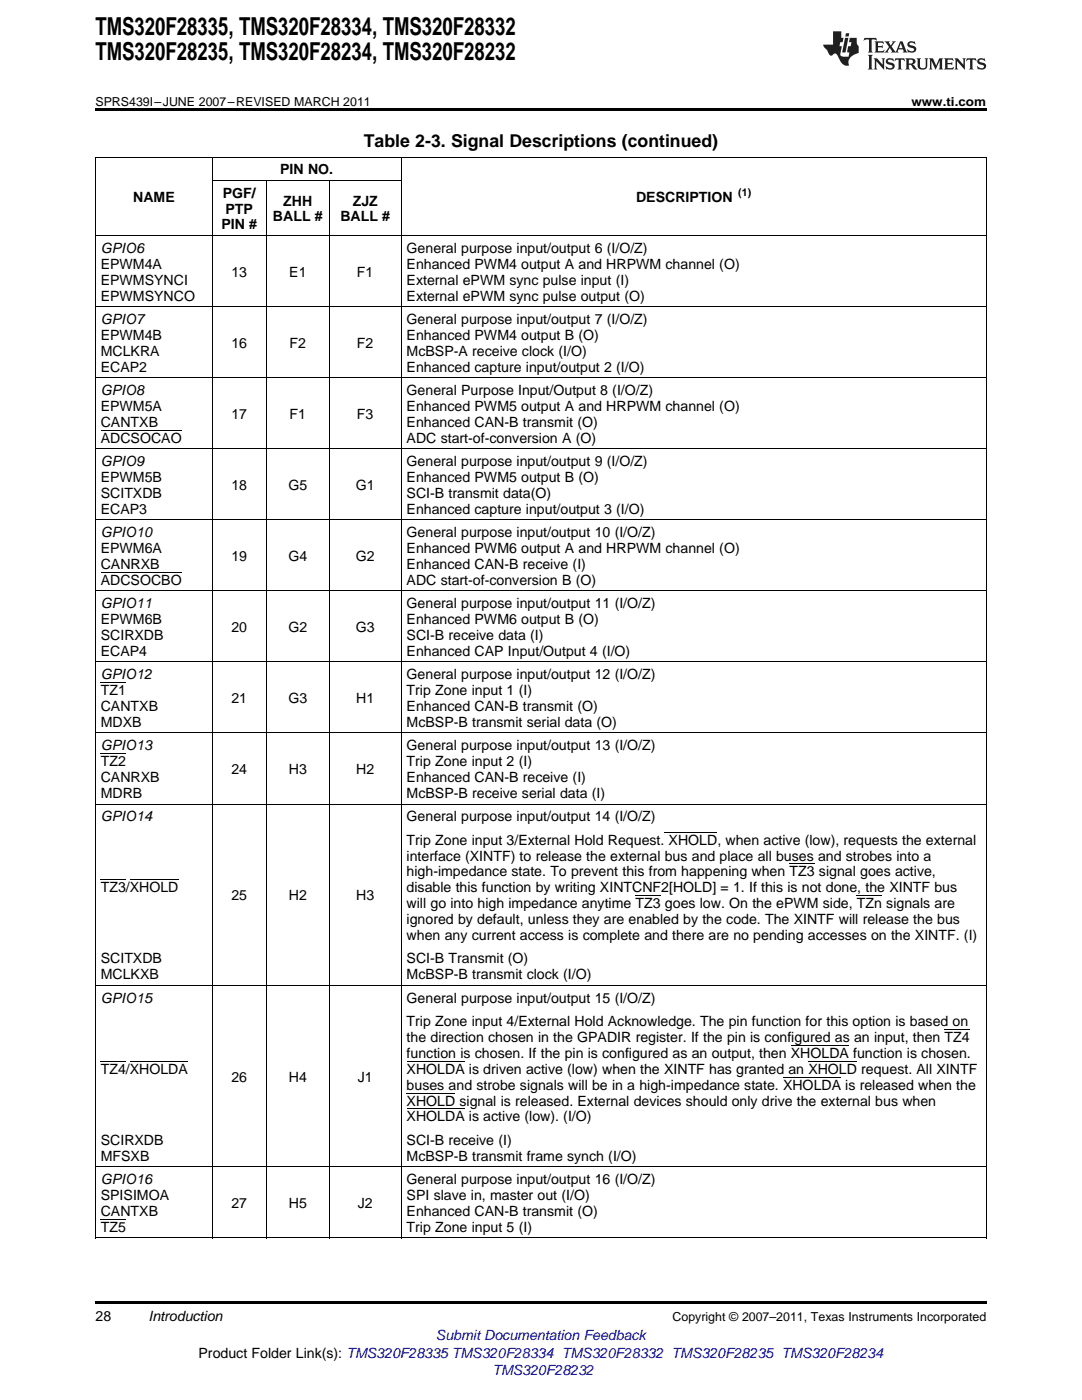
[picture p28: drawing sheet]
<svg xmlns="http://www.w3.org/2000/svg" width="216mm" height="279mm" viewBox="0 0 216 279" stroke-linecap="round" stroke-linejoin="round" font-family="sans-serif">
<defs><g id="words">
<g font-size="4.9">
<text x="19" y="7.1">TMS320F28335, TMS320F28334, TMS320F28332</text>
<text x="19" y="12">TMS320F28235, TMS320F28234, TMS320F28232</text>
</g>
<text font-size="3.5" x="72.6" y="29.3">Table 2-3. Signal Descriptions (continued)</text>
<g font-size="2.8">
<text x="55.9" y="34.8">PIN NO.</text>
<text x="26.6" y="40.3">NAME</text>
<text x="44.4" y="39.4">PGF/</text>
<text x="56.5" y="41">ZHH</text>
<text x="70.4" y="41">ZJZ</text>
<text x="126.9" y="40.3">DESCRIPTION</text>
<text x="44.2" y="45.8">PIN #</text>
<text x="45" y="42.6">PTP</text>
<text x="54.5" y="44.2">BALL #</text>
<text x="67.9" y="44.2">BALL #</text>
<text x="20.1" y="50.4">GPIO6</text>
<text x="20.1" y="53.6">EPWM4A</text>
<text x="81.1" y="50.4">General purpose input/output 6 (I/O/Z)</text>
<text x="81.1" y="53.6">Enhanced PWM4 output A and HRPWM channel (O)</text>
<text x="20.1" y="56.8">EPWMSYNCI</text>
<text x="20.1" y="60">EPWMSYNCO</text>
<text x="46.2" y="55.2">13</text>
<text x="57.7" y="55.2">E1</text>
<text x="71.2" y="55.2">F1</text>
<text x="81.1" y="56.8">External ePWM sync pulse input (I)</text>
<text x="81.1" y="60">External ePWM sync pulse output (O)</text>
<text x="20.1" y="64.6">GPIO7</text>
<text x="81.1" y="64.6">General purpose input/output 7 (I/O/Z)</text>
<text x="20.1" y="67.8">EPWM4B</text>
<text x="20.1" y="71">MCLKRA</text>
<text x="46.2" y="69.4">16</text>
<text x="57.8" y="69.4">F2</text>
<text x="71.2" y="69.4">F2</text>
<text x="81.1" y="67.8">Enhanced PWM4 output B (O)</text>
<text x="81.1" y="71">McBSP-A receive clock (I/O)</text>
<text x="20.1" y="74.2">ECAP2</text>
<text x="81.1" y="74.2">Enhanced capture input/output 2 (I/O)</text>
<text x="20.1" y="78.8">GPIO8</text>
<text x="20.1" y="82">EPWM5A</text>
<text x="46.2" y="83.6">17</text>
<text x="57.8" y="83.6">F1</text>
<text x="71.2" y="83.6">F3</text>
<text x="81.1" y="78.8">General Purpose Input/Output 8 (I/O/Z)</text>
<text x="81.1" y="82">Enhanced PWM5 output A and HRPWM channel (O)</text>
<text x="20.1" y="85.2">CANTXB</text>
<text x="20.1" y="88.3">ADCSOCAO</text>
<text x="81.1" y="85.2">Enhanced CAN-B transmit (O)</text>
<text x="81.1" y="88.3">ADC start-of-conversion A (O)</text>
<text x="20.1" y="93">GPIO9</text>
<text x="81.1" y="93">General purpose input/output 9 (I/O/Z)</text>
<text x="20.1" y="96.2">EPWM5B</text>
<text x="20.1" y="99.3">SCITXDB</text>
<text x="46.2" y="97.8">18</text>
<text x="57.5" y="97.8">G5</text>
<text x="71" y="97.8">G1</text>
<text x="81.1" y="96.2">Enhanced PWM5 output B (O)</text>
<text x="81.1" y="99.3">SCI-B transmit data(O)</text>
<text x="20.1" y="102.5">ECAP3</text>
<text x="20.1" y="107.2">GPIO10</text>
<text x="81.1" y="102.5">Enhanced capture input/output 3 (I/O)</text>
<text x="81.1" y="107.2">General purpose input/output 10 (I/O/Z)</text>
<text x="20.1" y="110.3">EPWM6A</text>
<text x="20.1" y="113.5">CANRXB</text>
<text x="46.2" y="111.9">19</text>
<text x="57.5" y="111.9">G4</text>
<text x="71" y="111.9">G2</text>
<text x="81.1" y="110.3">Enhanced PWM6 output A and HRPWM channel (O)</text>
<text x="81.1" y="113.5">Enhanced CAN-B receive (I)</text>
<text x="20.1" y="116.7">ADCSOCBO</text>
<text x="81.1" y="116.7">ADC start-of-conversion B (O)</text>
<text x="20.1" y="121.4">GPIO11</text>
<text x="20.1" y="124.5">EPWM6B</text>
<text x="81.1" y="121.4">General purpose input/output 11 (I/O/Z)</text>
<text x="81.1" y="124.5">Enhanced PWM6 output B (O)</text>
<text x="20.1" y="127.7">SCIRXDB</text>
<text x="20.1" y="130.9">ECAP4</text>
<text x="46.2" y="126.1">20</text>
<text x="57.5" y="126.1">G2</text>
<text x="71" y="126.1">G3</text>
<text x="81.1" y="127.7">SCI-B receive data (I)</text>
<text x="81.1" y="130.9">Enhanced CAP Input/Output 4 (I/O)</text>
<text x="20.1" y="135.5">GPIO12</text>
<text x="81.1" y="135.5">General purpose input/output 12 (I/O/Z)</text>
<text x="20.1" y="138.7">TZ1</text>
<text x="20.1" y="141.9">CANTXB</text>
<text x="46.2" y="140.3">21</text>
<text x="57.5" y="140.3">G3</text>
<text x="71.1" y="140.3">H1</text>
<text x="81.1" y="138.7">Trip Zone input 1 (I)</text>
<text x="81.1" y="141.9">Enhanced CAN-B transmit (O)</text>
<text x="20.1" y="145.1">MDXB</text>
<text x="20.1" y="149.7">GPIO13</text>
<text x="81.1" y="145.1">McBSP-B transmit serial data (O)</text>
<text x="81.1" y="149.7">General purpose input/output 13 (I/O/Z)</text>
<text x="20.1" y="152.9">TZ2</text>
<text x="46.2" y="154.5">24</text>
<text x="57.6" y="154.5">H3</text>
<text x="71.1" y="154.5">H2</text>
<text x="81.1" y="152.9">Trip Zone input 2 (I)</text>
<text x="20.1" y="156.1">CANRXB</text>
<text x="20.1" y="159.2">MDRB</text>
<text x="81.1" y="156.1">Enhanced CAN-B receive (I)</text>
<text x="81.1" y="159.2">McBSP-B receive serial data (I)</text>
<text x="20.1" y="163.9">GPIO14</text>
<text x="81.1" y="163.9">General purpose input/output 14 (I/O/Z)</text>
<text x="81.1" y="168.6">Trip Zone input 3/External Hold Request. XHOLD, when active (low), requests the external</text>
<text x="81.1" y="171.7">interface (XINTF) to release the external bus and place all buses and strobes into a</text>
<text x="20.1" y="178.1">TZ3/XHOLD</text>
<text x="46.2" y="179.7">25</text>
<text x="57.6" y="179.7">H2</text>
<text x="71.1" y="179.7">H3</text>
<text x="81.1" y="174.9">high-impedance state. To prevent this from happening when TZ3 signal goes active,</text>
<text x="81.1" y="178.1">disable this function by writing XINTCNF2[HOLD] = 1. If this is not done, the XINTF bus</text>
<text x="81.1" y="181.3">will go into high impedance anytime TZ3 goes low. On the ePWM side, TZn signals are</text>
<text x="81.1" y="184.4">ignored by default, unless they are enabled by the code. The XINTF will release the bus</text>
<text x="81.1" y="187.6">when any current access is complete and there are no pending accesses on the XINTF. (I)</text>
<text x="20.1" y="192.3">SCITXDB</text>
<text x="20.1" y="195.4">MCLKXB</text>
<text x="81.1" y="192.3">SCI-B Transmit (O)</text>
<text x="81.1" y="195.4">McBSP-B transmit clock (I/O)</text>
<text x="20.1" y="200.1">GPIO15</text>
<text x="81.1" y="200.1">General purpose input/output 15 (I/O/Z)</text>
<text x="81.1" y="204.8">Trip Zone input 4/External Hold Acknowledge. The pin function for this option is based on</text>
<text x="81.1" y="207.9">the direction chosen in the GPADIR register. If the pin is configured as an input, then TZ4</text>
<text x="20.1" y="214.3">TZ4/XHOLDA</text>
<text x="46.2" y="215.9">26</text>
<text x="57.6" y="215.9">H4</text>
<text x="71.4" y="215.9">J1</text>
<text x="81.1" y="211.1">function is chosen. If the pin is configured as an output, then XHOLDA function is chosen.</text>
<text x="81.1" y="214.3">XHOLDA is driven active (low) when the XINTF has granted an XHOLD request. All XINTF</text>
<text x="81.1" y="217.5">buses and strobe signals will be in a high-impedance state. XHOLDA is released when the</text>
<text x="81.1" y="220.6">XHOLD signal is released. External devices should only drive the external bus when</text>
<text x="81.1" y="223.8">XHOLDA is active (low). (I/O)</text>
<text x="20.1" y="228.5">SCIRXDB</text>
<text x="20.1" y="231.6">MFSXB</text>
<text x="81.1" y="228.5">SCI-B receive (I)</text>
<text x="81.1" y="231.6">McBSP-B transmit frame synch (I/O)</text>
<text x="20.1" y="236.3">GPIO16</text>
<text x="20.1" y="239.5">SPISIMOA</text>
<text x="81.1" y="236.3">General purpose input/output 16 (I/O/Z)</text>
<text x="81.1" y="239.5">SPI slave in, master out (I/O)</text>
<text x="20.1" y="242.6">CANTXB</text>
<text x="20.1" y="245.8">TZ5</text>
<text x="46.2" y="241.1">27</text>
<text x="57.6" y="241.1">H5</text>
<text x="71.4" y="241.1">J2</text>
<text x="81.1" y="242.6">Enhanced CAN-B transmit (O)</text>
<text x="81.1" y="245.8">Trip Zone input 5 (I)</text>
<text x="19" y="263.6">28</text>
<text x="29.6" y="263.6">Introduction</text>
<text x="39.6" y="270.9">Product Folder Link(s): TMS320F28335 TMS320F28334 TMS320F28332 TMS320F28235 TMS320F28234</text>
</g>
<g font-size="2.8" fill="#00f">
<text x="87" y="267.4">Submit Documentation Feedback</text>
<text x="98.2" y="274.5">TMS320F28232</text>
</g>
<g font-size="2.5">
<text x="19" y="21.1">SPRS439I–JUNE 2007–REVISED MARCH 2011</text>
<text x="181.9" y="21.1">www.ti.com</text>
<text x="134.2" y="263.6">Copyright © 2007–2011, Texas Instruments Incorporated</text>
</g>
<text font-size="2.1" x="147.3" y="39.2">(1)</text>
</g></defs>
<g fill="#231f20">
<path d="M172.5 7.6l-.1 .5 .4-.2h.6v.1v2.1l-.2 .4h.9l-.2-.4v-2.1l.1-.1h.5l.5 .2-.2-.5zM174.5 8.3l.2 .3v1.5l-.2 .4h1.8l.2-.6a1.04 1.04 0 0 1-1.3 .2v-.7h.6l.3 .2v-.6l-.3 .2h-.6v-.6l.8-.1 .4 .3-.2-.5zM176.5 8.3l.9 1.1-.9 1.1h.8l-.2-.2 .4-.7 .5 .7-.2 .2h1.5l-.2-.2 .2-.4h.9l.1 .4-.2 .2h1l-.3-.3-.7-1.9h-.5l-.9 2-.8-1 .9-1h-.8l.1 .3-.4 .5-.3-.6 .1-.2zM179.7 8.6l.4 1h-.7zM181.3 8.4a.63 .63 0 0 0-.2 .7 .63 .63 0 0 0 .6 .4l.6 .2 .1 .2a.75 .75 0 0 1-.7 .4 .75 .75 0 0 1-.6-.5l.1 .7 .1-.1a1.11 1.11 0 0 0 1.5-.6 1.13 1.13 0 0 0-1.2-.8l-.1-.4a1.04 1.04 0 0 1 1.2 .2l-.2-.5-.2 .1-.4-.2zM173.2 10.9l.2 .4v2.2l-.2 .4h1l-.3-.4v-2.2l.3-.4zM174.3 11.6l.3 .4v1.5l-.3 .4h.8l-.2-.4v-1.3l1.5 1.7v-1.9l.2-.4h-.7l.2 .4v.9l-1.1-1.3zM177 11.8a.62 .62 0 0 0-.2 .7 .62 .62 0 0 0 .6 .4l.6 .1 .1 .3a.76 .76 0 0 1-.7 .3 .76 .76 0 0 1-.7-.4l.2 .7 .1-.1a1.11 1.11 0 0 0 1.5-.6 1.13 1.13 0 0 0-1.2-.8l-.1-.4a1.04 1.04 0 0 1 1.2 .2l-.2-.6-.2 .1-.5-.1zM178.7 11.6l-.2 .6a.61 .61 0 0 1 .8-.3v1.6l-.2 .4h.9l-.2-.4v-1.6a.63 .63 0 0 1 .7 .3l-.1-.6zM180.6 11.6l.3 .4v1.5l-.3 .4h1l-.2-.2-.1-.8 .6 .2a.76 .76 0 0 0 1.2 .7l-1-1a.58 .58 0 0 0 .6-.5 .58 .58 0 0 0-.5-.6zM181.4 11.9h.1a.45 .45 0 0 1 .5 .1 .45 .45 0 0 1 .1 .5l-.8 .2zM182.9 11.6l.2 .2a2.17 2.17 0 0 0 .3 1.9 .99 .99 0 0 0 1.6-.6v-1.1l.2-.4h-.7l.2 .2a1.92 1.92 0 0 1-.2 1.8 .6 .6 0 0 1-.9-.5v-1.1l.2-.4zM185.4 11.6l.2 .4v1.5l-.2 .4h.7l-.2-.4v-1.4l.8 1.8 .8-1.8v1.4l-.2 .4h.9l-.2-.4v-1.5l.2-.4h-.8l-.6 1.5-.6-1.5zM188.4 11.6l.2 .4v1.5l-.2 .4h1.8l.1-.6a1.04 1.04 0 0 1-1.2 .1v-.6h.5l.4 .2v-.6l-.4 .2h-.5v-.7h.8l.3 .3-.1-.6zM190.5 11.6l.2 .4v1.5l-.2 .4h.7l-.2-.4v-1.3l1.5 1.7v-1.9l.2-.4h-.7l.2 .4v.9l-1.1-1.3zM192.9 11.6l-.1 .6a.61 .61 0 0 1 .7-.3l.1 1.6-.3 .4h1l-.3-.4 .1-1.6a.63 .63 0 0 1 .7 .3l-.1-.6zM195.2 11.8a.62 .62 0 0 0-.2 .7 .62 .62 0 0 0 .6 .4l.6 .1 .1 .3a.76 .76 0 0 1-.7 .3 .76 .76 0 0 1-.6-.4l.1 .7 .1-.1a1.11 1.11 0 0 0 1.6-.6 1.13 1.13 0 0 0-1.3-.8l-.1-.4a1.04 1.04 0 0 1 1.2 .2l-.1-.6-.2 .1-.5-.1z"/>
<path d="M166.2 6.3v2.6h-1.9v.4l.8 .9a.91 .91 0 0 0 1 .8 .56 .56 0 0 1 .5-.3 .56 .56 0 0 1 .5 .3l.4 .8a1.53 1.53 0 0 0 1.9 1.2 1.54 1.54 0 0 1 1-2.1l.9-.3v-1.4a1.52 1.52 0 0 1-.4-1.6h-1.3l-.2 .8h.5l-.2 .8h-.5l-.1 1v.2l.4 .1-.2 .8a1.93 1.93 0 0 1-1.6-.3l.3-1.8h-.5l.2-.8h.4l.2-.8h-.4v-1.3zM168.6 7.6l-.6 2.9h.7l.6-2.9zM168.8 6.6l-.1 .7h.6l.2-.7z"/>
</g>
<path d="M19 21.6h177.8v.6h-177.8zM19 259.7h177.8v.5h-177.8z" fill="#000"/>
<g fill="none" stroke="#000" stroke-width=".2">
<path d="M19 31.3h177.8M19.1 31.4v215.7M42.3 31.4v215.7M42.4 36h37.7M53.1 36.1v211M65.7 36.1v211M80 31.4v215.7M196.8 31.4v215.7M19 47h177.8M19 75.4h177.8M19 61.2h177.8M19 89.6h177.8"/>
<path d="M20.1 85.8h16.1M19 117.9h177.8M19 103.7h177.8M20.1 114.2h16.1M19 132.1h177.8M20.1 136.2h5M19 146.3h177.8M20.1 150.4h5M19 160.5h177.8M20.1 175.6h5M25.9 175.6h9.7M126.8 178.8h5"/>
<path d="M132.6 166.1h10.5M157.6 172.4h5M171 178.8h5M19 196.7h177.8M20.1 211.8h5M25.9 211.8h11.6M81.1 218.1h9.7M81.1 211.8h11.6M156.2 215h11.6M157.8 208.6h11.6M161.3 211.8h9.7M188.5 205.4h5"/>
<path d="M19 232.9h177.8M81.1 221.3h11.6M19 247h177.8M20.1 243.3h5"/>
</g>
<use href="#words"/>
</svg>
